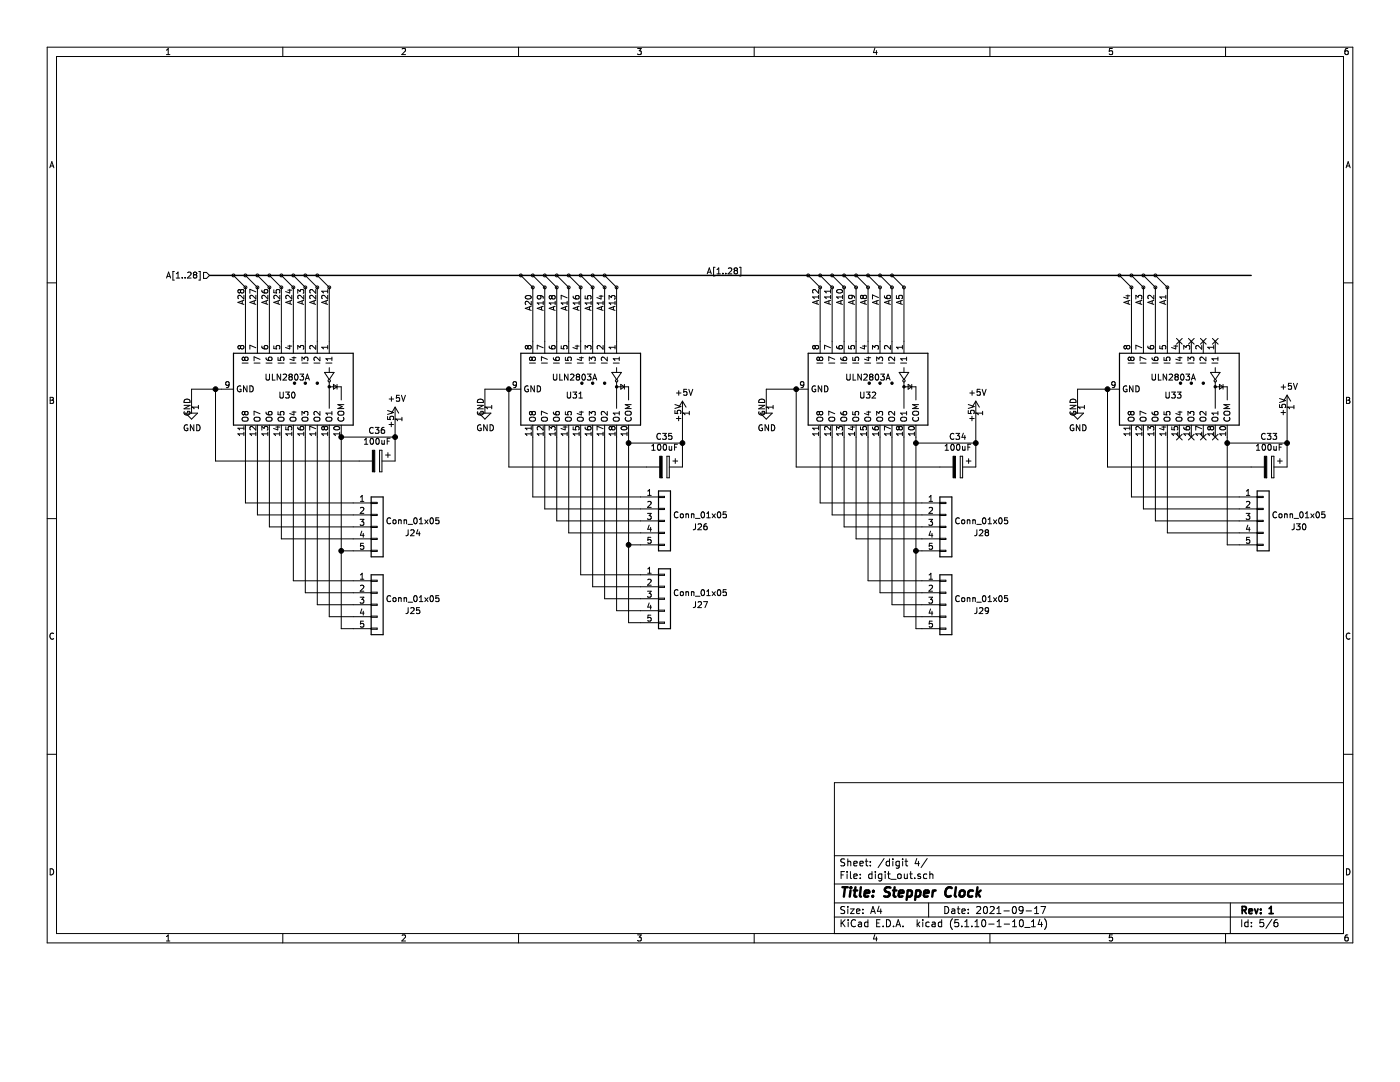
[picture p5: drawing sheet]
<svg xmlns="http://www.w3.org/2000/svg" width="279mm" height="216mm" viewBox="0 0 279 216" stroke-linecap="round" stroke-linejoin="round" font-family="sans-serif">
<path d="M0 0h279.4v215.9h-279.4z" fill-rule="evenodd" fill="#fff" stroke="#fff" stroke-width=".2"/>
<g fill="none" stroke="#000" stroke-width=".2">
<path d="M9.4 9.4h260.6v178.7h-260.6zM11.3 11.3h256.8v175h-256.8zM33.2 10.9h.7M33.2 10l.4-.3v1.2M56.4 9.4v1.9M80.2 9.8l.5-.1 .2 .3-.7 .9h.7M103.5 9.4v1.9M127.2 9.7h.8l-.4 .4 .3 .2v.5l-.1 .1-.6-.1M150.5 9.4v1.9M174.6 9.6l-.3 .9h.8M174.9 10.1v.8M197.6 9.4v1.9"/>
<path d="M222 9.7h-.6v.6l.6-.1v.6l-.2 .1-.4-.1M244.6 9.4v1.9M269 9.7h-.4l-.1 .3-.1 .7 .2 .2 .4-.1v-.6l-.4-.1-.2 .3M9.9 33.5l.4-1.2 .5 1.2M10 33.1h.6M268.6 33.5l.5-1.2 .4 1.2M268.7 33.1h.6M9.4 56.4h1.9M33.2 55.5l.4-1.2 .4 1.2M33.4 55.1h.5M34.8 54.2h-.3v1.7h.3M35.2 55.5h.7"/>
<path d="M35.2 54.6l.3-.3v1.2M36.4 55.4v.1M36.9 55.4v.1M37.4 54.4l.5-.1 .2 .3-.7 .9h.7M38.8 54.8l-.2 .2v.4l.2 .1 .4-.1 .1-.1v-.3l-.3-.2M38.8 54.8l-.2-.2 .2-.3h.2l.3 .2-.3 .3M38.8 54.8h.2M39.7 54.2h.3v1.7h-.3M40.6 54.4h.6l.6 .6-.6 .6h-.6zM46.6 55l2.4 2.3v13.2M48 58l.2-.2h.3l.2 .2-.1 .4-.1 .1h-.3l-.2-.3M48 58l-.2-.2-.3 .2v.2l.2 .3 .3-.3"/>
<path d="M48 58v.2M48.7 58.9v.8l-.9-.8-.3 .2 .1 .5M48.7 59.9l-1.2 .4 1.2 .4M49 55l2.4 2.3v13.2M51.1 58.9v.8l-.9-.8-.3 .2 .1 .5M51.1 58.2l-1.2-.5v.8M51.1 59.9l-1.2 .4 1.2 .4M51.4 55l2.4 2.3v13.2M52.3 57.9v.2a.74 .74 0 0 0 1.2 .1l-.2-.4h-.5l-.1 .4 .3 .3M53.5 58.9v.8l-.9-.8-.3 .2 .1 .5M53.5 59.9l-1.2 .4 1.2 .4M53.8 55l2.4 2.3v13.2"/>
<path d="M54.6 57.8v.6l.6 .1-.1-.2 .1-.5h.5l.1 .2-.1 .5M55.8 58.9v.8l-.8-.8-.4 .2 .2 .5M55.8 59.9l-1.2 .4 1.2 .4M56.2 55l2.3 2.3v13.2M57.4 57.9h.8M57.8 57.7v.8l-.8-.3M58.2 58.9v.8l-.8-.8-.4 .2 .2 .5M58.2 59.9l-1.2 .4 1.2 .4M58.5 55l2.4 2.3v13.2M59.4 58.5v-.7l.5 .4 .1-.4h.5l.1 .2-.1 .5M60.6 58.9v.8l-.8-.8-.4 .2 .1 .5M60.6 59.9l-1.2 .4 1.2 .4"/>
<path d="M60.9 55l2.4 2.3v13.2M63 57.8v.7l-.9-.7-.3 .2 .1 .5M63 58.9v.8l-.9-.8-.3 .2 .1 .5M63 59.9l-1.2 .4 1.2 .4M63.3 55l2.4 2.3v13.2M65.4 57.8v.7M65.4 58.9v.8l-.9-.8-.3 .2 .1 .5M65.4 58.1h-1.2l.3 .4M65.4 59.9l-1.2 .4 1.2 .4M103.9 55l2.4 2.3v13.2M104.9 59.1a.69 .69 0 0 1 1.1 .3 .67 .67 0 0 1-1.2-.1zM106.3 55l2.4 2.3v13.2"/>
<path d="M107.7 59l.3 .2-.1 .3-.2 .2-.4-.1-.1-.4 .3-.2h.6l.3 .2v.3M108.7 55l2.4 2.3v13.2M110.1 59.2l.2-.2h.3l.2 .2v.3l-.2 .2h-.3l-.2-.3M110.1 59.2l-.2-.2-.3 .2v.2l.2 .3 .3-.3M110.1 59.2v.2M111.1 55l2.4 2.3v13.2M113.2 59.4l-1.2-.5v.8M113.5 55l2.4 2.3v13.2M114.4 59.1v.2a.74 .74 0 0 0 1.2 .1l-.1-.4h-.5l-.2 .4 .3 .3M115.9 55l2.4 2.3v13.2M116.8 59v.6l.5 .1-.1-.2 .1-.5h.5l.2 .2-.2 .5M118.3 55l2.4 2.3v13.2"/>
<path d="M119.6 59.1h.8M120 58.9v.8l-.9-.3M120.7 55l2.4 2.3v13.2M121.6 59.7v-.7l.4 .4 .1-.4h.5l.1 .2-.1 .5M141.1 54.6l.5-1.1 .4 1.1M141.3 54.3h.5M142.7 53.3h-.3v1.8h.3M143.1 54.6h.7M143.1 53.8l.3-.3v1.1M144.3 54.5v.1M144.8 54.5v.1M145.4 53.6l.4-.1 .2 .3-.7 .8h.7"/>
<path d="M146.7 54l-.2-.3 .2-.2h.3l.2 .2-.2 .3M146.7 54l-.2 .2v.3l.2 .1h.4l.1-.2v-.2l-.2-.2M146.7 54h.3M147.6 53.3h.3v1.8h-.3M161.3 55l2.4 2.3v13.2M163.4 57.8v.7l-.9-.7-.3 .2 .1 .5M163.4 58.9v.7M163.4 59.3h-1.2l.3 .3M163.4 59.9l-1.2 .4 1.2 .4M163.7 55l2.4 2.3v13.2M165.8 57.8v.7M165.8 58.9v.7"/>
<path d="M165.8 59.3h-1.2l.3 .3M165.8 59.9l-1.2 .4 1.2 .4M165.8 58.1h-1.2l.3 .4M166.1 55l2.4 2.3v13.2M167 57.9a.69 .69 0 0 1 1.1 .3 .67 .67 0 0 1-1.1-.1zM168.1 58.9v.7M168.1 59.9l-1.1 .4 1.1 .4M168.1 59.3h-1.1l.3 .3M168.5 55l2.3 2.3v13.2M169.9 58.9l.2 .2-.1 .4h-.5l-.2-.4 .3-.2 .6 .1 .3 .1v.4M170.5 59.9l-1.2 .4 1.2 .4M170.8 55l2.4 2.3v13.2"/>
<path d="M172.3 59.1v.3M172.3 59.1l.2-.2h.2l.2 .2v.3l-.2 .2-.3-.1-.1-.1M172.3 59.1l-.3-.2-.3 .2 .2 .4h.2l.2-.1M172.9 59.9l-1.2 .4 1.2 .4M173.2 55l2.4 2.3v13.2M175.3 59.4l-1.2-.5v.8M175.3 59.9l-1.2 .4 1.2 .4M175.6 55l2.4 2.3v13.2M176.5 59l.1 .4 .4 .2 .6-.1 .1-.5h-.7v.4l.2 .2M177.7 59.9l-1.2 .4 1.2 .4M178 55l2.4 2.3v13.2M178.9 59v.5l.6 .1-.1-.2v-.4h.6l.1 .1-.1 .5"/>
<path d="M180.1 59.9l-1.2 .4 1.2 .4M223.4 55l2.4 2.3v13.2M224.7 59h.8M225.1 58.9v.7l-.8-.3M225.5 59.9l-1.2 .4 1.2 .4M225.8 55l2.4 2.3v13.2M226.7 59.7v-.8l.4 .4 .2-.3h.5v.7M227.9 59.9l-1.2 .4 1.2 .4M228.2 55l2.4 2.3v13.2M230.3 58.9v.8l-.9-.8-.3 .2 .1 .5M230.3 59.9l-1.2 .4 1.2 .4M230.6 55l2.4 2.3v13.2"/>
<path d="M232.7 58.9v.7M232.7 59.3h-1.2l.3 .3M232.7 59.9l-1.2 .4 1.2 .4M268.1 56.4h1.9M10 79.3h.4l.3 .2-.3 .4 .3 .2-.2 .4h-.5zM10 79.9h.4M36.8 79.9a.64 .64 0 0 1 .7-.2 .64 .64 0 0 1 .4 .6h-1.2zM43 77.7v14.3h31.3M45.7 76.7l-.2 .2-.3-.1-.2-.1 .1-.4 .4-.1 .2 .2-.1 .8-.4 .1M46.6 77.7h-8.4v4.7M48 69.2l-.2-.3-.3 .3v.2l.2 .2 .3-.2M48 69.2l.2-.3h.3l.2 .3-.1 .3-.1 .1h-.3l-.2-.2"/>
<path d="M48 69.2v.2M48.1 77.1a.54 .54 0 0 0-.8 .5 .54 .54 0 0 0 .8 .5v-.4h-.2M48.3 72.4h1.2M48.3 60v.6M48.8 71.5l-.2-.2-.3 .2v.2l.3 .2 .2-.2M48.8 71.5l.3-.2h.3l.1 .2v.3l-.2 .1h-.2l-.3-.2M48.8 71.5v.2M49.3 77v1.2l-.7-1.2v1.2M49.9 77a.6 .6 0 0 1 .6 .6 .6 .6 0 0 1-.6 .6zM50.7 72.4h1.2M50.7 60v.6M51.1 69.4l-1.2-.5v.8"/>
<path d="M51.9 71.7l-1.2-.5v.8M52.3 69.1l.1 .4 .4 .1 .6-.1v-.4l-.2-.2-.4 .2-.1 .3 .3 .2M53.1 72.4h1.2M53.1 71.4v.2a.74 .74 0 0 0 1.2 .1l-.1-.4h-.5l-.2 .4 .3 .2M53.1 74.6v1l.2 .2h.4l.1-.2v-1M53.1 60v.6M54.4 74.6v1.2h.5M54.6 69v.6h.6l-.1-.4 .2-.3h.3l.2 .3-.1 .4M55.5 71.3v.6h.6l-.2-.1 .2-.5h.5l.1 .2-.1 .4M55.5 72.4h1.2M55.5 60v.6M55.9 78.2v1l.2 .2h.2l.2-.2v-1"/>
<path d="M56 74.6v1.2l-.7-1.2v1.2M56.5 74.8l.5-.2 .2 .4-.7 .8h.7M57 78.2h.7l-.4 .5 .4 .1v.5l-.2 .1-.5-.1M57.4 69.1h.8M57.8 68.9v.7l-.8-.3M57.9 72.4h1.2M57.9 75.2l-.2 .2v.2l.2 .2h.2l.2-.2v-.3l-.2-.1M57.9 75.2l-.2-.3 .2-.3 .4 .2v.3l-.2 .1M57.9 75.2h.2M57.9 60v.6M58.3 71.4h.8M58.3 78.4l.2-.2a.63 .63 0 0 1 .4 .6 .63 .63 0 0 1-.4 .6l-.3-.4z"/>
<path d="M58.7 71.2v.7l-.9-.2M58.9 74.8l.2-.2a.63 .63 0 0 1 .4 .6 .63 .63 0 0 1-.4 .6l-.3-.4zM59.4 69.7v-.8l.5 .4 .1-.3 .4-.1 .2 .3-.1 .5M59.9 74.6h.7l-.4 .5 .3 .1v.6l-.6-.1M60.3 72.4h1.2M60.3 72v-.7l.4 .4 .1-.4h.5l.2 .2-.2 .5M60.3 60v.6M61 75.8l.3-1.2 .4 1.2M61.1 75.5h.5M62.7 72.4h1.1M62.7 60v.6M63 68.9v.8l-.9-.8-.3 .3 .1 .4"/>
<path d="M63.8 71.3v.7l-.8-.7-.3 .2 .1 .4M64.8 74.3h1.9l-1 1.4zM65 72.4h1.2M65.1 60v.6M65.4 69.3h-1.2l.3 .3M65.4 68.9v.7M65.7 77.2h2.4v2.6M65.7 73.4v.9M65.7 76.2v5.3M66.2 71.6h-1.2l.4 .3M66.2 71.3v.6M66.5 76.7l.8 .5-.8 .5z"/>
<path d="M67.3 76.7v1M77.7 79.6h.9M78.1 79.2v.9M79.7 78.9h-.6v.5l.2-.1 .4 .1v.6l-.2 .1-.4-.1M80.1 78.9l.4 1.2 .4-1.2M95.3 79.9a.64 .64 0 0 1 .8-.2 .64 .64 0 0 1 .4 .6h-1.2zM101.6 77.7v15.5h30.1M103.1 76.7l-.3 .2-.3-.1-.1-.1 .1-.4 .3-.1 .3 .2-.2 .8-.4 .1M103.9 77.7h-7.1v4.7M105.4 69.2l-.3-.3-.3 .3v.2l.3 .2 .3-.2M105.4 69.2l.2-.3h.2l.2 .3v.3l-.2 .1h-.2l-.2-.2M105.4 69.2v.2"/>
<path d="M105.4 77.1a.54 .54 0 0 0-.7 .5 .54 .54 0 0 0 .7 .5v-.4h-.2M105.7 72.4h1.2M105.7 61.2v.6M106 60.1v.8l-.8-.8-.4 .2 .1 .5M106 61.1l-1.2 .4 1.2 .4M106.2 71.5l-.3-.2-.2 .2v.2l.2 .2 .3-.2M106.2 71.5l.2-.2h.3l.2 .2-.1 .3-.2 .1h-.2l-.2-.2M106.2 71.5v.2M106.6 77v1.2l-.7-1.2v1.2M107.2 77a.6 .6 0 0 1 .7 .6 .6 .6 0 0 1-.7 .6zM108.1 72.4h1.1M108.1 61.2v.6"/>
<path d="M108.4 60.1v.7M108.4 69.4l-1.2-.5v.8M108.4 60.5h-1.2l.3 .3M108.4 61.1l-1.2 .4 1.2 .4M109.2 71.7l-1.1-.5v.8M109.6 69.1l.1 .4 .4 .1 .7-.1v-.4l-.2-.2-.5 .2v.3l.2 .2M110.4 72.4h1.2M110.4 71.4v.2a.74 .74 0 0 0 1.2 .1l-.1-.4h-.5l-.1 .4 .2 .2M110.4 74.6v1l.3 .2h.3l.1-.2v-1M110.5 61.2v.6M110.8 60.1v.7M110.8 60.5h-1.2l.3 .3"/>
<path d="M110.8 61.1l-1.2 .4 1.2 .4M111.7 74.6v1.2h.6M112 69v.6h.6l-.2-.4 .3-.3h.3l.2 .3-.1 .4M112.8 72.4h1.2M112.8 71.3v.6h.6l-.1-.1 .1-.5h.5l.1 .2-.1 .4M112.9 61.2v.6M113.2 60.1v.7M113.2 60.5h-1.2l.3 .3M113.2 61.1l-1.2 .4 1.2 .4M113.2 78.2v1l.2 .2h.3l.2-.2v-1M113.4 74.6v1.2l-.7-1.2v1.2M113.9 74.8l.4-.2 .3 .4-.8 .8h.8"/>
<path d="M114.3 78.2h.8l-.4 .5 .3 .1v.5l-.1 .1-.6-.1M114.8 69.1h.8M115.2 68.9v.7l-.9-.3M115.2 72.4h1.2M115.2 75.2l-.2 .2v.2l.2 .2h.3l.2-.2-.1-.3-.1-.1M115.2 75.2l-.2-.3 .2-.3 .4 .2v.3l-.1 .1M115.2 75.2h.3M115.2 61.2v.6M115.5 79.4h.7M115.5 78.6l.4-.4v1.2M115.6 60.1v.7M115.6 60.5h-1.2l.3 .3"/>
<path d="M115.6 61.1l-1.2 .4 1.2 .4M115.6 71.4h.8M116 71.2v.7l-.8-.2M116.2 74.8l.2-.2a.63 .63 0 0 1 .4 .6 .63 .63 0 0 1-.4 .6l-.3-.4zM116.8 69.7v-.8l.4 .4 .1-.3 .5-.1 .2 .3-.2 .5M117.2 74.6h.7l-.3 .5 .3 .1-.1 .6-.6-.1M117.6 72.4h1.2M117.6 72v-.7l.5 .4 .1-.4h.5l.1 .2-.1 .5M117.6 61.2v.6M118 60.1v.7M118 60.5h-1.2l.3 .3M118 61.1l-1.2 .4 1.2 .4"/>
<path d="M118.3 75.8l.4-1.2 .4 1.2M118.4 75.5h.6M120 72.4h1.2M120 61.2v.6M120.4 68.9v.8l-.9-.8-.3 .3 .1 .4M120.4 60.1v.7M120.4 60.5h-1.2l.3 .3M120.4 61.1l-1.2 .4 1.2 .4M121.2 71.3v.7l-.9-.7-.3 .2 .1 .4M122.1 74.3h1.9l-.9 1.4zM122.4 72.4h1.2M122.4 61.2v.6"/>
<path d="M122.7 69.3h-1.1l.3 .3M122.7 60.1v.7M122.7 68.9v.7M122.7 61.1l-1.1 .4 1.1 .4M122.7 60.5h-1.1l.3 .3M123.1 77.2h2.3v2.6M123.1 73.4v.9M123.1 76.2v5.3M123.6 71.6h-1.2l.3 .3M123.6 71.3v.6M123.9 76.7l.7 .5-.7 .5zM124.6 76.7v1"/>
<path d="M135 78.4h.9M135.5 78v.9M137.1 77.7h-.6l-.1 .6 .2-.2 .4 .1 .1 .6-.2 .1-.5-.1M137.5 77.7l.3 1.2 .5-1.2M151.5 79.9a.64 .64 0 0 1 .7-.2 .64 .64 0 0 1 .4 .6h-1.2zM158.9 77.7v15.5h31.3M160.4 76.7l-.2 .2-.3-.1-.2-.1 .1-.4 .4-.1 .2 .2-.1 .8-.4 .1M161.3 77.7h-8.4v4.7M162.7 69.2l-.2-.3-.3 .3v.2l.2 .2 .3-.2M162.7 69.2l.2-.3h.3l.2 .3-.1 .3-.1 .1h-.3l-.2-.2M162.7 69.2v.2M162.7 77.1a.54 .54 0 0 0-.7 .5 .54 .54 0 0 0 .8 .5v-.4h-.2"/>
<path d="M163 72.4h1.2M163 60v.6M163.5 71.5l-.2-.2-.3 .2v.2l.2 .2 .3-.2M163.5 71.5l.2-.2h.4l.1 .2v.3l-.2 .1h-.3l-.2-.2M163.5 71.5v.2M164 77v1.2l-.7-1.2v1.2M164.6 77a.6 .6 0 0 1 .6 .6 .6 .6 0 0 1-.6 .6zM165.4 72.4h1.2M165.4 60v.6M165.8 69.4l-1.2-.5v.8M166.6 71.7l-1.2-.5v.8M167 69.1l.1 .4 .4 .1 .6-.1v-.4l-.2-.2-.4 .2-.1 .3 .2 .2"/>
<path d="M167.8 71.4v.2a.74 .74 0 0 0 1.2 .1l-.1-.4h-.5l-.2 .4 .3 .2M167.8 72.4h1.2M167.8 60v.6M169 74.6v1l.2 .2h.4l.1-.2v-1M169.3 69v.6h.6l-.1-.4 .2-.3h.3l.2 .3-.1 .4M170.2 72.4h1.2M170.2 71.3v.6h.6l-.2-.1 .2-.5h.5l.1 .2-.1 .4M170.2 60v.6M170.2 74.6v1.2h.6M171.8 78.2v1l.2 .2h.2l.2-.2v-1M171.9 74.6v1.2l-.7-1.2v1.2M172.1 69.1h.8"/>
<path d="M172.4 74.8l.5-.2 .2 .4-.7 .8h.7M172.5 68.9v.7l-.8-.3M172.6 72.4h1.2M172.6 60v.6M172.9 78.2h.7l-.4 .5 .4 .1v.5l-.2 .1-.5-.1M173 71.4h.8M173.4 71.2v.7l-.9-.2M173.8 75.2l-.3 .2v.2l.3 .2h.2l.2-.2v-.3l-.2-.1M173.8 75.2l-.3-.3 .3-.3 .4 .2v.3l-.2 .1M173.8 75.2h.2M174.1 78.4l.4-.2 .3 .4-.8 .8h.8M174.1 69.7v-.8l.5 .4 .1-.3 .4-.1 .2 .3-.1 .5"/>
<path d="M174.8 74.8l.2-.2a.63 .63 0 0 1 .4 .6 .63 .63 0 0 1-.4 .6l-.3-.4zM175 72v-.7l.4 .4 .1-.4h.5l.2 .2-.2 .5M175 72.4h1.2M175 60v.6M175.7 74.6h.8l-.4 .5 .3 .1v.6l-.7-.1M176.8 75.8l.4-1.2 .4 1.2M176.9 75.5h.6M177.3 72.4h1.2M177.4 60v.6M177.7 68.9v.8l-.9-.8-.3 .3 .1 .4M178.5 71.3v.7l-.8-.7-.4 .2 .2 .4M179.4 74.3h2l-1 1.4z"/>
<path d="M179.7 72.4h1.2M179.8 60v.6M180.1 69.3h-1.2l.3 .3M180.1 68.9v.7M180.4 77.2h2.4v2.6M180.4 73.4v.9M180.4 76.2v5.3M180.9 71.6h-1.2l.4 .3M180.9 71.3v.6M181.2 76.7l.8 .5-.8 .5zM182 76.7v1M193.5 78.4h1"/>
<path d="M194 78v.9M195.6 77.7h-.6v.6l.1-.2 .5 .1v.6l-.2 .1-.4-.1M196 77.7l.4 1.2 .4-1.2M213.6 79.9a.64 .64 0 0 1 .7-.2 .64 .64 0 0 1 .4 .6h-1.2zM221 77.7v15.5h31.3M222.6 76.7l-.3 .2-.3-.1-.1-.1v-.4l.4-.1 .3 .2-.2 .8-.4 .1M223.4 77.7h-8.3v4.7M224.8 69.2l.2-.3h.3l.2 .3-.1 .3-.1 .1h-.3l-.2-.2M224.8 69.2l-.2-.3-.3 .3v.2l.2 .2 .3-.2M224.8 69.2v.2M224.9 77.1a.54 .54 0 0 0-.7 .5 .54 .54 0 0 0 .7 .5v-.4h-.2M225.1 72.4h1.2"/>
<path d="M225.2 60v.6M225.7 71.5l-.3-.2-.3 .2v.2l.3 .2 .3-.2M225.7 71.5l.2-.2h.3l.1 .2v.3l-.2 .1h-.2l-.2-.2M225.7 71.5v.2M226.1 77v1.2l-.7-1.2v1.2M226.7 77a.6 .6 0 0 1 .7 .6 .6 .6 0 0 1-.7 .6zM227.5 72.4h1.2M227.5 60v.6M227.9 69.4l-1.2-.5v.8M228.7 71.7l-1.2-.5v.8M229.1 69.1l.1 .4 .4 .1 .6-.1v-.4l-.1-.2-.5 .2-.1 .3 .3 .2M229.9 72.4h1.2"/>
<path d="M229.9 74.6v1l.3 .2h.3l.1-.2v-1M229.9 71.4v.2a.74 .74 0 0 0 1.2 .1l-.1-.4h-.5l-.1 .4 .2 .2M229.9 60v.6M231.2 74.6v1.2h.5M231.5 69v.6h.5l-.1-.4 .3-.3h.2l.3 .3-.2 .4M232.3 72.4h1.2M232.3 71.3v.6h.6l-.1-.1 .1-.5h.5l.1 .2-.1 .4M232.3 60v.6M232.7 78.2v1l.2 .2h.2l.3-.2v-1M232.8 74.6v1.2l-.7-1.2v1.2M233.3 74.8l.5-.2 .2 .4-.7 .8h.7M233.8 78.2h.7l-.3 .5 .3 .1v.5l-.2 .1-.5-.1"/>
<path d="M234.3 69.1h.8M234.6 68.9v.7l-.8-.3M234.7 75.2l-.2-.3 .2-.3 .4 .2v.3l-.2 .1M234.7 72.4h1.2M234.7 75.2l-.2 .2v.2l.2 .2h.2l.2-.2v-.3l-.2-.1M234.7 75.2h.2M234.8 67.5l1.1 1.2M235 78.2h.7l-.4 .5 .3 .1 .1 .4-.2 .2-.5-.1M235.1 71.4h.8M235.4 68.1v2.4M235.5 71.2v.7l-.9-.2M235.7 74.8l.2-.2a.63 .63 0 0 1 .4 .6 .63 .63 0 0 1-.4 .6l-.3-.4z"/>
<path d="M235.9 67.5l-1.1 1.2M236.2 69.7v-.8l.5 .4 .1-.3 .4-.1 .2 .3-.1 .5M236.7 74.6h.7l-.4 .5 .4 .1-.1 .6-.6-.1M237.1 72.4h1.2M237.1 72v-.7l.4 .4 .2-.4h.5l.1 .2-.1 .5M237.2 67.5l1.1 1.2M237.8 68.1v2.4M237.8 75.8l.4-1.2 .4 1.2M237.9 75.5h.5M238.3 67.5l-1.1 1.2M239.5 72.4h1.2M239.6 67.5l1.1 1.2"/>
<path d="M239.8 68.9v.8l-.8-.8-.4 .3 .2 .4M240.1 68.1v2.4M240.7 71.3v.7l-.9-.7-.3 .2 .1 .4M240.7 67.5l-1.1 1.2M241.6 74.3h1.9l-1 1.4zM241.9 72.4h1.2M242 67.5l1.1 1.2M242.2 68.9v.7M242.2 69.3h-1.2l.4 .3M242.5 68.1v2.4M242.5 73.4v.9M242.5 76.2v5.3"/>
<path d="M242.5 77.2h2.4v2.6M243.1 71.3v.6M243.1 71.6h-1.2l.3 .3M243.1 67.5l-1.1 1.2M243.4 76.7l.7 .5-.7 .5zM244.1 76.7v1M255.4 79.5l1.2 .4-1.2 .4M255.7 77.2h.9M256.1 76.8v.9M256.9 78.9v14.3h-2.7M256.9 78.9l-.7 1.1M256.9 78.9l.7 1.1"/>
<path d="M257.7 76.5h-.5l-.1 .6 .2-.2 .4 .1v.6l-.1 .1-.5-.1M258.1 76.5l.4 1.2 .4-1.2M268.7 79.3h.4l.3 .2-.3 .4 .3 .2-.2 .4h-.5zM268.7 79.9h.4M36.7 80.9h1.2l-1.2 .7h1.2M36.8 82.1a.55 .55 0 0 0 .5 .7 .55 .55 0 0 0 .6-.7h-.5v.2M37 82.4h2.4l-1.2 1.2zM37.4 84.8a.55 .55 0 0 0-.7 .6 .55 .55 0 0 0 .7 .5l.1-.5h-.2M38.2 81.2h.1M38.7 84.8v1.1l-.7-1.1v1.1M39.3 84.8a.6 .6 0 0 1 .6 .6 .6 .6 0 0 1-.6 .5zM39.6 80.9v.7"/>
<path d="M39.6 81.2h-1.2l.3 .4M48.5 83.3h.8l.2 .2-.2 .5h-.6a.41 .41 0 0 1-.4-.5zM48.7 86.6h-1.2l.3 .3M48.7 85.4h-1.2l.3 .4M48.7 85.1v.7M48.7 86.2v.7M48.8 82.3l-.2-.2-.3 .2v.3l.3 .2 .2-.2M48.8 82.3l.3-.2h.3l.1 .2v.4l-.2 .1h-.2l-.3-.2M48.8 82.3v.3M49 84.8v15.6h25.1M50.9 83.3h.8l.2 .2-.2 .5h-.6a.41 .41 0 0 1-.4-.5zM51.1 86.6h-1.2l.3 .3"/>
<path d="M51.1 85.1v.7l-.9-.7-.3 .2 .1 .5M51.1 86.2v.7M51.4 84.8v17.9h22.7M51.9 82.6l-1.2-.5v.7M52.3 85.8v-.7l.4 .4 .1-.3 .4-.1 .3 .2-.2 .5M53.1 82.2v.2a.74 .74 0 0 0 1.2 .2l-.1-.5h-.5l-.2 .5 .3 .2M53.3 83.3h.8l.2 .2-.2 .5h-.6a.41 .41 0 0 1-.4-.5zM53.5 86.6h-1.2l.3 .3M53.5 86.2v.7M53.8 84.8v20.3h20.3M55.1 85.2h.7M55.4 85v.8l-.8-.3"/>
<path d="M55.5 82.1v.6l.6 .1-.2-.2 .2-.5h.5l.1 .2-.1 .5M55.7 83.3h.8l.2 .2-.2 .5h-.6a.41 .41 0 0 1-.4-.5zM55.8 86.6h-1.2l.4 .3M55.8 86.2v.7M56.2 84.8v22.7h17.9M57 85.2v.5l.6 .1-.1-.5 .2-.2h.3l.2 .2-.1 .5M58 83.3h.9l.2 .2-.2 .5h-.6a.41 .41 0 0 1-.4-.5zM58.2 86.6h-1.2l.4 .3M58.2 86.2v.7M58.3 82.2h.8M58.5 84.8v31.1h15.6M58.7 82.1v.7l-.9-.3"/>
<path d="M59.4 85.2l.1 .4 .5 .2 .5-.1 .1-.5-.2-.1-.4 .1-.1 .3 .2 .3M60.3 82.8v-.7l.4 .4 .1-.4h.5l.2 .2-.2 .5M60.4 83.3h.9l.2 .2-.2 .5h-.6a.41 .41 0 0 1-.4-.5zM60.6 86.6h-1.2l.4 .3M60.6 86.2v.7M60.9 84.8v33.5h13.2M62.8 83.3h.9l.1 .2-.1 .5h-.6a.41 .41 0 0 1-.4-.5zM63 86.6h-1.2l.3 .3M63 86.2v.7M63 85.5l-1.2-.5v.8M63.3 84.8v35.9h10.8M63.8 82.1v.7l-.8-.7-.3 .2 .1 .5"/>
<path d="M64.7 85.3l-.2-.2-.3 .2 .1 .4h.3l.1-.2M64.7 85.3l.2-.2h.3l.2 .2v.4l-.2 .1-.4-.1-.1-.2M64.7 85.3v.2M65.2 83.3h.9l.1 .2-.1 .5h-.7a.41 .41 0 0 1-.4-.5zM65.4 86.6h-1.2l.3 .3M65.4 86.2v.7M65.7 84.8v38.3h8.4M66.2 82.4h-1.2l.4 .4M66.2 82.1v.7M66.7 85.2a.58 .58 0 0 1 .7-.2 .58 .58 0 0 1 .3 .6 .71 .71 0 0 1-1.1-.2zM67.6 83.3a.53 .53 0 0 0 .4 .7 .53 .53 0 0 0 .5-.7M67.6 82.1h.9l.1 .2-.1 .5h-.7a.41 .41 0 0 1-.4-.5z"/>
<path d="M67.8 86.6h-1.2l.3 .3M67.8 86.2v.7M68.1 84.8v40.6h6M68.1 87.2h10.8M68.6 80.7h-1.2l.9 .4-.9 .4h1.2M71.9 99.2l.4-.3v1.1M72.7 88.6h.7M72.7 87.8l.4-.3v1.1M74 87.6l.1-.1a.63 .63 0 0 1 .5 .6 .63 .63 0 0 1-.5 .5l-.2-.4zM74.5 85.4a.53 .53 0 0 0-.8 .5 .53 .53 0 0 0 .8 .5M74.9 85.3h.7l-.4 .4 .4 .2v.5l-.2 .1-.5-.1M75.1 87.6l.2-.1a.65 .65 0 0 1 .4 .6 .65 .65 0 0 1-.4 .5l-.3-.4z"/>
<path d="M75.7 89.8h.5v4.3h-.5zM76.2 87.9v.7l.5-.1M76.7 85.3l-.5 .1-.1 .4v.6h.6l.1-.1-.1-.5-.4-.1-.2 .3M76.7 87.9v.7M76.9 90.8h1M77.3 88h.4M77.3 83.1v.6h.6l-.1-.1 .1-.4 .5-.1 .1 .2-.1 .4M77.3 81.9l1.2 .4-1.2 .4M77.4 90.3v1M77.6 84.7h.9M77.8 87.5h-.5v1.1M78.1 84.3v.9"/>
<path d="M78.9 83.6h.1M78.9 81.2v10.8h-2.7M78.9 81.2l-.8 1.2M78.9 81.2l.7 1.2M80.2 83.3v.7M80.2 83.6h-1.2l.4 .4M95.3 80.9h1.2l-1.2 .7h1.2M95.3 82.1a.55 .55 0 0 0 .6 .7 .55 .55 0 0 0 .5-.7h-.4v.2M95.6 82.4h2.4l-1.2 1.2zM96 84.8a.55 .55 0 0 0-.7 .6 .55 .55 0 0 0 .7 .5v-.5h-.2M96.8 81.2h.1M97.2 84.8v1.1l-.7-1.1v1.1"/>
<path d="M97.8 84.8a.6 .6 0 0 1 .7 .6 .6 .6 0 0 1-.7 .5zM98.1 81.2h-1.2l.4 .4M98.1 80.9v.7M105.8 83.3h.9l.2 .2-.2 .5h-.6a.41 .41 0 0 1-.4-.5zM106 86.6h-1.2l.4 .3M106 85.4h-1.2l.4 .4M106 85.1v.7M106 86.2v.7M106.2 82.3l-.3-.2-.2 .2v.3l.2 .2 .3-.2M106.2 82.3l.2-.2h.3l.2 .2-.1 .4-.2 .1h-.2l-.2-.2M106.2 82.3v.3M106.3 84.8v14.4h25.1"/>
<path d="M108.2 83.3h.9l.1 .2-.1 .5h-.6a.41 .41 0 0 1-.4-.5zM108.4 85.1v.7l-.9-.7-.3 .2 .1 .5M108.4 86.6h-1.2l.3 .3M108.4 86.2v.7M108.7 84.8v16.8h22.7M109.2 82.6l-1.1-.5v.7M109.6 85.8v-.7l.5 .4 .1-.3 .4-.1 .2 .2-.1 .5M110.4 82.2v.2a.74 .74 0 0 0 1.2 .2l-.1-.5h-.5l-.1 .5 .2 .2M110.6 83.3h.9l.1 .2-.1 .5h-.7a.41 .41 0 0 1-.4-.5zM110.8 86.6h-1.2l.3 .3M110.8 86.2v.7M111.1 84.8v19.1h20.3"/>
<path d="M112.4 85.2h.8M112.8 85v.8l-.9-.3M112.8 82.1v.6l.6 .1-.1-.2 .1-.5h.5l.1 .2-.1 .5M113 83.3h.9l.1 .2-.1 .5h-.7a.41 .41 0 0 1-.4-.5zM113.2 86.6h-1.2l.3 .3M113.2 86.2v.7M113.5 84.8v21.5h17.9M114.4 85.2v.5l.6 .1-.2-.5 .3-.2h.3l.2 .2-.1 .5M115.4 83.3h.8l.2 .2-.2 .5h-.6a.41 .41 0 0 1-.4-.5zM115.6 86.6h-1.2l.3 .3M115.6 86.2v.7M115.6 82.2h.8"/>
<path d="M115.9 84.8v29.9h15.5M116 82.1v.7l-.8-.3M116.8 85.2l.1 .4 .4 .2 .5-.1 .1-.5-.1-.1-.5 .1-.1 .3 .3 .3M117.6 82.8v-.7l.5 .4 .1-.4h.5l.1 .2-.1 .5M117.8 83.3h.8l.2 .2-.2 .5h-.6a.41 .41 0 0 1-.4-.5zM118 86.6h-1.2l.3 .3M118 86.2v.7M118.3 84.8v32.3h13.1M120.2 83.3h.8l.2 .2-.2 .5h-.6a.41 .41 0 0 1-.4-.5zM120.4 86.6h-1.2l.3 .3M120.4 86.2v.7M120.4 85.5l-1.2-.5v.8"/>
<path d="M120.7 84.8v34.7h10.7M121.2 82.1v.7l-.9-.7-.3 .2 .1 .5M122.1 85.3l-.3-.2-.2 .2 .1 .4h.3l.1-.2M122.1 85.3l.2-.2h.2l.2 .2v.4l-.2 .1-.3-.1-.1-.2M122.1 85.3v.2M122.6 83.3h.8l.2 .2-.2 .5h-.6a.41 .41 0 0 1-.4-.5zM122.7 86.6h-1.1l.3 .3M122.7 86.2v.7M123.1 84.8v37.1h8.3M123.6 82.4h-1.2l.3 .4M123.6 82.1v.7M124.1 85.2a.58 .58 0 0 1 .6-.2 .58 .58 0 0 1 .4 .6 .71 .71 0 0 1-1.2-.2z"/>
<path d="M124.9 83.3a.53 .53 0 0 0 .5 .7 .53 .53 0 0 0 .5-.7M124.9 82.1h.9l.2 .2-.2 .5h-.6a.41 .41 0 0 1-.4-.5zM125.1 86.6h-1.2l.4 .3M125.1 86.2v.7M125.4 84.8v39.5h6M125.4 88.4h10.8M126 80.7h-1.2l.8 .4-.8 .4h1.2M129.3 98.9h.7M129.3 98l.3-.3v1.2M130.1 89.8h.7M130.1 89l.3-.4v1.2M131.3 88.8l.2-.2a.63 .63 0 0 1 .4 .6 .63 .63 0 0 1-.4 .6l-.3-.4z"/>
<path d="M131.4 99h1.2v.3h-1.2zM131.8 86.6a.53 .53 0 0 0-.7 .5 .53 .53 0 0 0 .7 .4M132.2 86.5h.8l-.4 .4 .3 .1v.5l-.2 .2-.5-.2M132.5 88.8l.1-.2a.65 .65 0 0 1 .4 .6 .65 .65 0 0 1-.4 .6l-.2-.4zM133.1 91h.5v4.3h-.5zM133.5 89.1l.1 .7 .4-.1M134 86.5h-.5l-.1 .5 .5-.1 .2 .3v.3l-.2 .2-.5-.2M134 89.1v.7M134.3 92h.9M134.6 89.2h.4M134.7 81.9v.6h.6l-.2-.1 .1-.4 .6-.1 .1 .2-.1 .4M134.7 80.7l1.2 .4-1.2 .4"/>
<path d="M134.8 91.5v1M135 83.5h.9M135.2 88.6h-.6v1.2M135.4 83.1v.9M136.2 82.4h.1M136.2 80v13.2h-2.6M136.2 80l-.7 1.2M136.2 80l.7 1.2M137.6 82.4h-1.2l.3 .4M137.6 82.1v.7M151.4 80.9h1.2l-1.2 .7h1.2M151.5 82.1a.55 .55 0 0 0 .5 .7 .55 .55 0 0 0 .6-.7h-.5v.2"/>
<path d="M151.7 82.4h2.4l-1.2 1.2zM152.1 84.8a.55 .55 0 0 0-.7 .6 .55 .55 0 0 0 .7 .5l.1-.5h-.3M152.9 81.2h.1M153.4 84.8v1.1l-.7-1.1v1.1M154 84.8a.6 .6 0 0 1 .6 .6 .6 .6 0 0 1-.6 .5zM154.3 81.2h-1.2l.3 .4M154.3 80.9v.7M163.2 83.3h.8l.2 .2-.2 .5h-.6a.41 .41 0 0 1-.4-.5zM163.4 86.6h-1.2l.3 .3M163.4 85.4h-1.2l.3 .4M163.4 85.1v.7M163.4 86.2v.7"/>
<path d="M163.5 82.3l-.2-.2-.3 .2v.3l.2 .2 .3-.2M163.5 82.3l.2-.2h.4l.1 .2v.4l-.2 .1h-.3l-.2-.2M163.5 82.3v.3M163.7 84.8v15.6h23.9M165.6 83.3h.8l.2 .2-.2 .5h-.6a.41 .41 0 0 1-.4-.5zM165.8 86.6h-1.2l.3 .3M165.8 85.1v.7l-.9-.7-.3 .2 .1 .5M165.8 86.2v.7M166.1 84.8v17.9h21.5M166.6 82.6l-1.2-.5v.7M167 85.8v-.7l.4 .4 .1-.3 .4-.1 .2 .2-.1 .5M167.8 82.2v.2a.74 .74 0 0 0 1.2 .2l-.1-.5h-.5l-.2 .5 .3 .2"/>
<path d="M168 83.3h.8l.2 .2-.2 .5h-.6a.41 .41 0 0 1-.4-.5zM168.1 86.6h-1.1l.3 .3M168.1 86.2v.7M168.5 84.8v20.3h19.1M169.7 85.2h.8M170.1 85v.8l-.8-.3M170.2 82.1v.6l.6 .1-.2-.2 .2-.5h.5l.1 .2-.1 .5M170.3 83.3h.9l.2 .2-.2 .5h-.6a.41 .41 0 0 1-.4-.5zM170.5 86.6h-1.2l.4 .3M170.5 86.2v.7M170.8 84.8v22.7h16.8M171.7 85.2v.5l.6 .1-.1-.5 .2-.2h.3l.2 .2-.1 .5"/>
<path d="M172.7 83.3h.9l.2 .2-.2 .5h-.6a.41 .41 0 0 1-.4-.5zM172.9 86.6h-1.2l.4 .3M172.9 86.2v.7M173 82.2h.8M173.2 84.8v31.1h14.4M173.4 82.1v.7l-.9-.3M174.1 85.2l.1 .4 .4 .2 .6-.1 .1-.5-.2-.1-.5 .1v.3l.2 .3M175 82.8v-.7l.4 .4 .1-.4h.5l.2 .2-.2 .5M175.1 83.3h.9l.2 .2-.2 .5h-.6a.41 .41 0 0 1-.4-.5zM175.3 86.6h-1.2l.4 .3M175.3 86.2v.7M175.6 84.8v33.5h12"/>
<path d="M177.5 83.3h.9l.1 .2-.1 .5h-.6a.41 .41 0 0 1-.5-.5zM177.7 86.2v.7M177.7 86.6h-1.2l.3 .3M177.7 85.5l-1.2-.5v.8M178 84.8v35.9h9.6M178.5 82.1v.7l-.8-.7-.4 .2 .2 .5M179.4 85.3l-.2-.2-.3 .2 .1 .4h.3l.1-.2M179.4 85.3l.2-.2h.3l.2 .2-.1 .4-.1 .1-.4-.1-.1-.2M179.4 85.3v.2M179.9 83.3h.9l.1 .2-.1 .5h-.7a.41 .41 0 0 1-.4-.5zM180.1 86.6h-1.2l.3 .3M180.1 86.2v.7"/>
<path d="M180.4 84.8v38.3h7.2M180.9 82.4h-1.2l.4 .4M180.9 82.1v.7M181.4 85.2a.58 .58 0 0 1 .7-.2 .58 .58 0 0 1 .3 .6 .71 .71 0 0 1-1.1-.2zM182.2 83.3a.53 .53 0 0 0 .5 .7 .53 .53 0 0 0 .5-.7M182.3 82.1h.9l.1 .2-.1 .5h-.7a.41 .41 0 0 1-.4-.5zM182.5 86.6h-1.2l.3 .3M182.5 86.2v.7M182.8 84.8v40.6h4.8M182.8 88.4h11.9M183.3 80.7h-1.2l.9 .4-.9 .4h1.2M185.4 99.2l.4-.3v1.1"/>
<path d="M188.6 89.8h.7M188.6 89l.4-.4v1.2M189.9 88.8l.1-.2a.63 .63 0 0 1 .5 .6 .63 .63 0 0 1-.5 .6l-.3-.4zM190.4 86.6a.53 .53 0 0 0-.8 .5 .53 .53 0 0 0 .8 .4M190.8 86.5h.7l-.4 .4 .4 .1v.5l-.2 .2-.5-.2M191 88.8l.2-.2a.65 .65 0 0 1 .4 .6 .65 .65 0 0 1-.4 .6l-.3-.4zM191.6 91h.5v4.3h-.5zM192.1 89.1v.7l.5-.1M192.3 86.4l-.3 .9h.7M192.5 86.9v.8M192.6 89.1v.7M192.8 92h1"/>
<path d="M193.2 89.2h.4M193.2 81.9v.6h.6l-.1-.1 .1-.4 .5-.1 .1 .2-.1 .4M193.2 80.7l1.2 .4-1.2 .4M193.3 91.5v1M193.5 83.5h.9M193.7 88.6h-.5v1.2M194 83.1v.9M194.7 82.4h.1M194.7 80v13.2h-2.6M194.7 80l-.7 1.2M194.7 80l.8 1.2M196.1 82.4h-1.2l.3 .4"/>
<path d="M196.1 82.1v.7M213.5 80.9h1.2l-1.2 .7h1.2M213.6 82.1a.55 .55 0 0 0 .6 .7 .55 .55 0 0 0 .5-.7h-.5v.2M213.9 82.4h2.3l-1.1 1.2zM214.2 84.8a.55 .55 0 0 0-.6 .6 .55 .55 0 0 0 .6 .5l.1-.5h-.2M215.1 81.2h.1M215.5 84.8v1.1l-.7-1.1v1.1M216.1 84.8a.6 .6 0 0 1 .7 .6 .6 .6 0 0 1-.7 .5zM216.4 81.2h-1.2l.4 .4M216.4 80.9v.7M225.3 83.3h.9l.1 .2-.1 .5h-.7a.41 .41 0 0 1-.4-.5zM225.5 86.6h-1.2l.3 .3"/>
<path d="M225.5 85.1v.7M225.5 86.2v.7M225.5 85.4h-1.2l.3 .4M225.7 82.3l-.3-.2-.3 .2v.3l.3 .2 .3-.2M225.7 82.3l.2-.2h.3l.1 .2v.4l-.2 .1h-.2l-.2-.2M225.7 82.3v.3M225.8 84.8v14.4h25.1M227.7 83.3h.9l.1 .2-.1 .5h-.7a.41 .41 0 0 1-.4-.5zM227.9 86.6h-1.2l.3 .3M227.9 85.1v.7l-.9-.7-.3 .2 .1 .5M227.9 86.2v.7M228.2 84.8v16.8h22.7"/>
<path d="M228.7 82.6l-1.2-.5v.7M229.1 85.8v-.7l.4 .4 .2-.3 .4-.1 .2 .2-.1 .5M229.9 82.2v.2a.74 .74 0 0 0 1.2 .2l-.1-.5h-.5l-.1 .5 .2 .2M230.1 83.3h.8l.2 .2-.2 .5h-.6a.41 .41 0 0 1-.4-.5zM230.3 86.6h-1.2l.3 .3M230.3 86.2v.7M230.6 84.8v19.1h20.3M231.9 85.2h.8M232.3 85v.8l-.9-.3M232.3 82.1v.6l.6 .1-.1-.2 .1-.5h.5l.1 .2-.1 .5M232.5 83.3h.8l.2 .2-.2 .5h-.6a.41 .41 0 0 1-.4-.5zM232.7 86.6h-1.2l.3 .3"/>
<path d="M232.7 86.2v.7M233 84.8v21.5h17.9M233.9 85.2v.5l.5 .1-.1-.5 .2-.2h.3l.3 .2-.2 .5M234.8 86.6l1.1 1.2M234.9 83.3h.8l.2 .2-.2 .5h-.6a.41 .41 0 0 1-.4-.5zM235.1 86.6h-1.2l.3 .3M235.1 86.2v.7M235.1 82.2h.8M235.4 84.8v2.4M235.5 82.1v.7l-.9-.3M235.9 86.6l-1.1 1.2M236.2 85.2l.2 .4 .4 .2 .5-.1 .1-.5-.2-.1-.4 .1-.1 .3 .2 .3"/>
<path d="M237.1 82.8v-.7l.4 .4 .2-.4h.5l.1 .2-.1 .5M237.2 86.6l1.1 1.2M237.2 83.3h.9l.2 .2-.2 .5h-.6a.41 .41 0 0 1-.4-.5zM237.4 86.6h-1.2l.4 .3M237.4 86.2v.7M237.8 84.8v2.4M238.3 86.6l-1.1 1.2M239.6 86.6l1.1 1.2M239.6 83.3h.9l.2 .2-.2 .5h-.6a.41 .41 0 0 1-.4-.5zM239.8 86.6h-1.2l.4 .3M239.8 86.2v.7M239.8 85.5l-1.2-.5v.8"/>
<path d="M240.1 84.8v2.4M240.7 82.1v.7l-.9-.7-.3 .2 .1 .5M240.7 86.6l-1.1 1.2M241.6 85.3l.2-.2h.2l.2 .2v.4l-.2 .1-.4-.1v-.2M241.6 85.3l-.3-.2-.3 .2 .1 .4h.3l.2-.2M241.6 85.3v.2M242 86.6l1.1 1.2M242 83.3h.9l.2 .2-.2 .5h-.6a.41 .41 0 0 1-.4-.5zM242.2 86.2v.7M242.2 86.6h-1.2l.4 .3M242.5 84.8v2.4M243.1 82.1v.7"/>
<path d="M243.1 82.4h-1.2l.3 .4M243.1 86.6l-1.1 1.2M243.5 85.2a.58 .58 0 0 1 .7-.2 .58 .58 0 0 1 .4 .6 .71 .71 0 0 1-1.2-.2zM244.4 83.3a.53 .53 0 0 0 .4 .7 .53 .53 0 0 0 .5-.7M244.4 82.1h.9l.1 .2-.1 .5h-.6a.41 .41 0 0 1-.4-.5zM244.6 86.2v.7M244.6 86.6h-1.2l.3 .3M244.9 84.8v23.9h6M244.9 88.4h12M245.4 80.7h-1.1l.8 .4-.8 .4h1.1M248.7 98.9h.7M248.7 98l.4-.3v1.2"/>
<path d="M250.8 89.8h.6M250.8 89l.3-.4v1.2M250.9 99h1.2v.3h-1.2zM252 88.8l.2-.2a.63 .63 0 0 1 .4 .6 .63 .63 0 0 1-.4 .6l-.3-.4zM252.5 86.6a.53 .53 0 0 0-.8 .5 .53 .53 0 0 0 .8 .4M252.9 86.5h.7l-.4 .4 .4 .1v.5l-.2 .2-.5-.2M253.1 88.8l.2-.2a.65 .65 0 0 1 .4 .6 .65 .65 0 0 1-.4 .6l-.3-.4zM253.8 91h.4v4.3h-.4zM254 86.5h.8l-.4 .4 .3 .1 .1 .5-.3 .2-.5-.2M254.2 89.1l.1 .7 .4-.1M254.7 89.1v.7M255 92h.9"/>
<path d="M255.3 89.2h.4M255.4 80.7v.6h.5l-.1-.1 .1-.4 .5-.1 .2 .2-.2 .4M255.4 91.5v1M255.6 82.3h1M255.9 88.6h-.6v1.2M256.1 81.9v.9M256.9 81.2h.1M258.2 81.2h-1.2l.4 .4M258.2 80.9v.7M9.4 103.5h1.9M68.1 109.9h6M71.9 103.6h.7l-.4 .5 .3 .1 .1 .4-.2 .2-.5-.1"/>
<path d="M71.9 119.2h.7l-.4 .4 .3 .1 .1 .4-.2 .3-.5-.2M71.9 114.7l.4-.3v1.2M71.9 100h.7M71.9 101.4l.5-.2 .2 .4-.7 .8h.7M71.9 115.6h.7M71.9 116.9l.5-.1 .2 .3-.7 .9h.7M72.2 106l-.3 .8h.8M72.5 106.4v.8M72.5 108.4h-.5l-.1 .6 .5-.1 .2 .2v.3l-.2 .2-.5-.1M74.1 102.6h1.2v.3h-1.2zM74.1 107.4h1.2v.2h-1.2zM74.1 118.2h1.2v.2h-1.2z"/>
<path d="M74.1 115.8h1.2v.2h-1.2zM74.1 109.8h1.2v.2h-1.2zM74.1 100.2h1.2v.3h-1.2zM74.1 105h1.2v.3h-1.2zM78 103.4a.53 .53 0 0 0-.7 .1 .53 .53 0 0 0 0 .7l.3 .3 .4-.1M78 119a.53 .53 0 0 0-.7 .1 .53 .53 0 0 0 0 .7l.3 .2 .4-.1M78.5 103.8l.3-.1 .2 .2-.1 .6-.4-.1zM78.5 119.3h.3l.2 .2-.1 .5-.4-.1zM79.5 119.4l.5-.1 .1 .7M79.5 103.8h.5l.1 .7M79.5 103.7v.8M79.5 119.3v.7"/>
<path d="M80.6 103.8h.5v.7M80.6 119.4l.5-.1v.7M80.6 103.7v.8M80.6 119.3v.7M81.4 104.6h.9M81.5 105.7l-.1 1-.4 .2M82 105.8l.4-.1 .3 .3-.8 .9h.8M82.7 103.4l.1-.1a.63 .63 0 0 1 .5 .6 .63 .63 0 0 1-.5 .6l-.2-.4zM82.7 119l.1-.1a.63 .63 0 0 1 .5 .5 .63 .63 0 0 1-.5 .6l-.2-.4zM83.4 105.7l-.3 .8h.7M83.7 106.1v.8M83.7 104.5h.7"/>
<path d="M83.7 103.7l.3-.4v1.2M83.7 119.2l.3-.3v1.1M84.8 103.7l.6 .8M84.8 119.3l.6 .7M85.4 103.7l-.6 .8M85.4 119.3l-.6 .7M85.9 119l.2-.1a.63 .63 0 0 1 .4 .5 .63 .63 0 0 1-.4 .6l-.3-.4zM85.9 103.4l.2-.1a.63 .63 0 0 1 .4 .6 .63 .63 0 0 1-.4 .6l-.3-.4zM87.6 103.3h-.6v.6l.1-.1h.4l.1 .6-.2 .1-.4-.1M87.6 118.9h-.6v.5l.1-.1 .4 .1 .1 .5-.2 .1-.4-.1M125.4 108.7h6M129.2 102.4h.8l-.4 .5 .3 .1 .1 .4-.3 .2-.5-.1"/>
<path d="M129.2 118h.8l-.4 .4 .3 .1 .1 .4-.3 .3-.5-.2M129.3 100.2l.4-.2 .3 .4-.8 .8h.8M129.3 114.4h.7M129.3 113.5l.3-.3v1.2M129.3 115.7l.4-.1 .3 .3-.8 .9h.8M129.6 104.8l-.3 .8h.7M129.8 105.2v.8M129.9 107.2h-.6v.6l.4-.1 .3 .2v.3l-.3 .2-.4-.1M131.4 108.6h1.2v.2h-1.2zM131.4 106.2h1.2v.3h-1.2zM131.4 101.4h1.2v.3h-1.2zM131.4 103.8h1.2v.3h-1.2z"/>
<path d="M131.4 114.6h1.2v.2h-1.2zM131.4 117h1.2v.2h-1.2zM131.4 119.4h1.2v.2h-1.2zM135.3 117.8a.53 .53 0 0 0-.7 .1 .53 .53 0 0 0 0 .7l.4 .3 .3-.2M135.3 102.2a.53 .53 0 0 0-.7 .1 .53 .53 0 0 0 0 .7l.4 .3 .3-.1M135.9 102.6l.3-.1 .2 .2-.1 .6-.5-.1zM135.9 118.1h.3l.2 .2-.1 .5-.5-.1zM136.9 102.7l.4-.1 .1 .7M136.9 118.2l.4-.1 .1 .8M136.9 102.5v.8M136.9 118.1v.8M138 102.7l.4-.1 .1 .7"/>
<path d="M138 118.2l.4-.1 .1 .8M138 102.5v.8M138 118.1v.8M138.8 103.4h.9M138.8 119h.9M138.8 104.5v1l-.5 .2M139.3 104.6l.5-.1 .2 .3-.7 .9h.7M140 102.2l.2-.1a.63 .63 0 0 1 .4 .6 .63 .63 0 0 1-.4 .6l-.3-.4zM140 117.8l.2-.1a.63 .63 0 0 1 .4 .6 .63 .63 0 0 1-.4 .6l-.3-.5zM141 104.5l-.4 .1-.1 .4v.6l.5 .1 .1-.2-.1-.5h-.3l-.2 .2M141.1 118l.3-.3v1.2M141.1 103.3h.6"/>
<path d="M141.1 118.9h.6M141.1 102.5l.3-.4v1.2M142.1 118.1l.7 .8M142.1 102.5l.7 .8M142.8 118.1l-.7 .8M142.8 102.5l-.7 .8M143.3 117.8l.1-.1a.63 .63 0 0 1 .5 .6 .63 .63 0 0 1-.5 .6l-.2-.5zM143.3 102.2l.1-.1a.63 .63 0 0 1 .5 .6 .63 .63 0 0 1-.5 .6 .78 .78 0 0 1-.1-1.1zM144.9 117.7h-.6v.5l.2-.1 .4 .1v.5l-.1 .2-.5-.2M144.9 102.1h-.6v.6l.2-.1 .4 .1v.5l-.1 .1-.5-.1M182.8 109.9h4.8M185.4 103.6h.7l-.4 .5 .3 .1 .1 .4-.2 .2-.5-.1"/>
<path d="M185.4 119.2h.7l-.4 .4 .3 .1 .1 .4-.2 .3-.5-.2M185.4 100h.7M185.4 101.4l.5-.2 .2 .4-.7 .8h.7M185.4 115.6h.7M185.4 116.9l.5-.1 .2 .3-.7 .9h.7M185.4 114.7l.4-.3v1.2M185.7 106l-.3 .8h.8M186 106.4v.8M186 108.4h-.5l-.1 .6 .5-.1 .2 .2v.3l-.2 .2-.5-.1M187.6 102.6h1.2v.3h-1.2zM187.6 107.4h1.2v.2h-1.2zM187.6 100.2h1.2v.3h-1.2z"/>
<path d="M187.6 105h1.2v.3h-1.2zM187.6 109.8h1.2v.2h-1.2zM187.6 115.8h1.2v.2h-1.2zM187.6 118.2h1.2v.2h-1.2zM191.5 103.4a.53 .53 0 0 0-.7 .1 .53 .53 0 0 0 0 .7l.3 .3 .4-.1M191.5 119a.53 .53 0 0 0-.7 .1 .53 .53 0 0 0 0 .7l.3 .2 .4-.1M192 103.8l.3-.1 .2 .2-.1 .6-.4-.1zM192 119.3h.3l.2 .2-.1 .5-.4-.1zM193 119.4l.5-.1 .1 .7M193 103.7v.8M193 119.3v.7M193 103.8h.5l.1 .7"/>
<path d="M194.1 119.4l.5-.1v.7M194.1 103.7v.8M194.1 119.3v.7M194.1 103.8h.5v.7M194.9 104.6h.9M195 105.7l-.1 1-.4 .2M195.5 105.8l.4-.1 .3 .3-.8 .9h.8M196.2 103.4l.1-.1a.63 .63 0 0 1 .5 .6 .63 .63 0 0 1-.5 .6l-.2-.4zM196.2 119l.1-.1a.63 .63 0 0 1 .5 .5 .63 .63 0 0 1-.5 .6l-.2-.4zM196.6 105.9l.2-.2h.3l.2 .2M196.6 105.9v.1M196.6 106l.2 .2"/>
<path d="M196.8 106.2h.3M196.8 106.2l-.2 .3 .1 .3 .1 .1h.4l.1-.2v-.2l-.2-.3M197.2 104.5h.7M197.2 103.7l.3-.4v1.2M197.2 119.2l.3-.3v1.1M197.3 106l-.2 .2M197.3 105.9v.1M198.3 119.3l.6 .7M198.3 103.7l.6 .8M198.9 119.3l-.6 .7M198.9 103.7l-.6 .8M199.4 119l.2-.1a.63 .63 0 0 1 .4 .5 .63 .63 0 0 1-.4 .6l-.3-.4z"/>
<path d="M199.4 103.4l.2-.1a.63 .63 0 0 1 .4 .6 .63 .63 0 0 1-.4 .6l-.3-.4zM201.1 103.3h-.6v.6l.1-.1h.4l.1 .6-.2 .1-.4-.1M201.1 118.9h-.6v.5l.1-.1 .4 .1 .1 .5-.2 .1-.4-.1M248.7 102.4h.7l-.4 .5 .4 .1v.4l-.2 .2-.5-.1M248.7 100.2l.5-.2 .2 .4-.7 .8h.7M249 104.8l-.3 .8h.8M249.3 105.2v.8M249.4 107.2h-.6l-.1 .6 .5-.1 .2 .2v.3l-.2 .2-.5-.1M250.9 101.4h1.2v.3h-1.2zM250.9 103.8h1.2v.3h-1.2zM250.9 106.2h1.2v.3h-1.2zM250.9 108.6h1.2v.2h-1.2z"/>
<path d="M254.8 102.2a.53 .53 0 0 0-.7 .1 .53 .53 0 0 0 0 .7l.3 .3 .4-.1M255.3 102.6l.3-.1 .3 .2-.2 .6-.4-.1zM256.4 102.7l.4-.1 .1 .7M256.4 102.5v.8M257.5 102.7l.4-.1 .1 .7M257.5 102.5v.8M258.3 103.4h.9M258.3 104.5l-.1 1-.4 .2M258.7 104.5h.8l-.4 .5 .3 .1v.5l-.1 .1-.6-.1M259.5 102.2l.2-.1a.63 .63 0 0 1 .4 .6 .63 .63 0 0 1-.4 .6l-.3-.4zM260.1 104.6l.1-.1a.63 .63 0 0 1 .4 .6 .63 .63 0 0 1-.4 .6 .78 .78 0 0 1-.1-1.1zM260.5 103.3h.7"/>
<path d="M260.5 102.5l.4-.4v1.2M261.6 102.5l.6 .8M262.2 102.5l-.6 .8M262.8 102.2l.1-.1a.63 .63 0 0 1 .4 .6 .63 .63 0 0 1-.4 .6 .78 .78 0 0 1-.1-1.1zM264.4 102.1h-.6v.6l.1-.1 .4 .1 .1 .5-.2 .1-.4-.1M268.1 103.5h1.9M10.7 126.4a.54 .54 0 0 0-.7 .5 .54 .54 0 0 0 .7 .5M72.2 121.5l-.3 .8h.8M72.5 122v.7M72.5 123.9h-.5l-.1 .6 .5-.1 .2 .2v.3l-.2 .2-.5-.1M74.1 122.9h1.2v.3h-1.2zM74.1 125.3h1.2v.3h-1.2z"/>
<path d="M74.1 120.5h1.2v.3h-1.2zM81.4 120.2h.9M81.5 121.2l-.1 1.1-.4 .1M82 121.4l.4-.2 .3 .4-.8 .8h.8M83.7 120h.7M83.7 121.2h-.5l-.1 .6 .5-.1 .2 .2v.3l-.2 .2-.5-.1M129.6 120.3l-.3 .8h.7M129.8 120.8v.8M129.9 122.7h-.6v.6l.4-.1 .3 .2v.3l-.3 .2-.4-.1M131.4 121.7h1.2v.3h-1.2zM131.4 124.1h1.2v.3h-1.2zM138.8 120v1.1l-.5 .1"/>
<path d="M139.3 120.2l.5-.2 .2 .4-.7 .8h.7M140.4 120h.8l-.5 1.2M185.7 121.5l-.3 .8h.8M186 122v.7M186 123.9h-.5l-.1 .6 .5-.1 .2 .2v.3l-.2 .2-.5-.1M187.6 122.9h1.2v.3h-1.2zM187.6 120.5h1.2v.3h-1.2zM187.6 125.3h1.2v.3h-1.2zM194.9 120.2h.9M195 121.2l-.1 1.1-.4 .1M195.5 121.4l.4-.2 .3 .4-.8 .8h.8M197.2 120h.7"/>
<path d="M197.3 121.8l-.2 .2-.4-.1v-.5l.4-.2 .2 .3-.2 .8-.4 .1M269.4 126.4a.54 .54 0 0 0-.7 .5 .54 .54 0 0 0 .7 .5M9.4 150.5h1.9M268.1 156.2h-101.6v30.1M268.1 150.5h1.9M10 173.4a.62 .62 0 0 1 .7 .6 .62 .62 0 0 1-.7 .6zM166.5 176.4h101.6M166.5 170.8h101.6M167.9 174.6h.4M168.5 173.9h-.6v1.4M168.6 171.4h-.5l-.3 .2 .1 .4 .6 .3v.4l-.2 .1-.5-.1M169.1 173.9v.1"/>
<path d="M169.1 174.4v.9M169.2 171.4v1.4M169.2 172l.2-.1h.3l.1 .9M169.7 173.9v1.2l.2 .2M170.4 174.9l.7-.2-.1-.2-.4-.1-.2 .2 .1 .6h.5M170.4 172.3l.7-.1-.1-.3h-.4l-.2 .1 .1 .7h.5M171.6 172.3l.7-.1-.1-.3h-.4l-.2 .1 .1 .7h.5M171.7 175.2v.1M171.7 174.5v.1M172.7 171.9h.5M172.9 171.4v1.2l.3 .2M173.7 172.7v.1"/>
<path d="M173.7 171.9v.1M174 174.5l-.4-.1-.2 .2v.6l.2 .1 .4-.1M174 173.9v1.4M174.7 173.9v.1M174.7 174.4v.9M176 174.5l-.4-.1-.3 .2 .1 .6 .2 .1 .4-.1M176 174.4v1.1l-.3 .3-.3-.1M176.4 171.3l-1.2 1.8M176.7 173.9v.1M176.7 174.4v.9M177.1 174.4h.6M177.3 173.9v1.2l.4 .2"/>
<path d="M177.5 171.9h-.4l-.3 .2 .1 .6 .2 .1 .4-.1M177.5 171.4v1.4M177.8 175.5h1.1M178.2 171.4v.1M178.2 171.9v.9M179.2 174.5l.2-.1 .4 .1v.7l-.2 .1-.4-.1zM179.5 171.9h-.4l-.3 .2 .1 .6 .2 .1 .4-.1M179.5 171.9v1.1l-.3 .3-.3-.1M180.1 171.4v.1M180.1 171.9v.9M180.5 174.4v.8l.4 .1 .2-.1M180.6 171.9h.5"/>
<path d="M180.8 171.4v1.2l.3 .2M181.1 174.4v.9M181.6 174.4h.5M181.7 173.9v1.2l.4 .2M182.6 175.2v.1M183 171.3l-.4 1h.9M183.3 171.9v.9M183.7 174.5l-.3-.1-.2 .2v.2l.5 .1v.3h-.5M185 174.5l-.4-.1-.3 .2 .1 .6 .2 .1 .4-.1M185 171.3l-1.2 1.8M185.6 174.5l.2-.1 .3 .1 .1 .8M185.6 173.9v1.4"/>
<path d="M268.7 173.4a.62 .62 0 0 1 .7 .6 .62 .62 0 0 1-.7 .6zM33.2 186.9l.4-.4v1.3M33.2 187.8h.7M56.4 186.3v1.8M80.2 186.6l.5-.1 .2 .4-.7 .9h.7M103.5 186.3v1.8M127.2 186.5h.8l-.4 .5 .3 .1v.5l-.1 .2-.6-.2M150.5 186.3v1.8M166.5 183h101.6M166.5 180.2h101.6M167.9 183.5v1.4M168.1 184.1l.5 .8"/>
<path d="M168.6 181l-.5-.1-.3 .2 .1 .4 .6 .3v.4l-.2 .1-.5-.1M168.6 183.5l-.7 .8M169.2 180.9v.1M169.2 181.4v.9M169.3 183.5v.2M169.3 184v.9M169.7 181.4h.8l-.8 .9h.8M170.7 183.7a.56 .56 0 0 0-.7-.1 .56 .56 0 0 0-.1 .7 .53 .53 0 0 0 .2 .6 .53 .53 0 0 0 .6-.1M170.9 181.8l.7-.1-.1-.3h-.4l-.2 .2 .1 .6h.5M171.3 184.1h.6v.8M171.9 184.3l-.4 .1-.2 .2 .2 .3 .4-.1M172.2 182.2v.1"/>
<path d="M172.2 181.4v.2M173.2 184.1l-.4-.1-.3 .3 .1 .5 .2 .1 .4-.1M173.2 183.5v1.4M173.8 182.3l.4-1.4 .5 1.4M173.9 181.9h.7M174.6 186.5l-.3 .9h.8M174.9 187v.8M175 184.2h.4M175.4 180.8l-.3 1h.9M175.6 183.5h-.6v1.4h.6M175.8 181.4v.9M176.2 184.8v.1"/>
<path d="M176.9 183.5a.71 .71 0 0 1 .8 .7 .71 .71 0 0 1-.8 .7zM178.3 184.8v.1M178.8 184.9l.5-1.4 .4 1.4M178.9 184.5h.7M180.2 184.8v.1M183 183.5v1.4M183.2 184.4l.4 .5M183.6 184l-.6 .5M184.2 183.5v.2M184.2 184v.9M185.3 180.2v2.8M185.4 184.1l-.4-.1-.2 .3v.5l.2 .1 .4-.1"/>
<path d="M186 184.1h.6v.8M186.6 184.3l-.6 .3 .2 .3 .4-.1M187.9 184.1l-.4-.1-.2 .3v.5l.2 .1 .4-.1M187.9 183.5v1.4M188.6 180.9a.71 .71 0 0 1 .7 .7 .71 .71 0 0 1-.7 .7zM190 181.4h.5l.1 .9M190.1 183.3a1.61 1.61 0 0 0 0 2.2M190.6 181.7l-.5 .1-.2 .2 .2 .3 .5-.1M191 181.4h.6M191.2 180.9v1.2l.4 .2M191.3 183.5h-.7l-.1 .7 .7-.1 .1 .2v.5l-.2 .1-.6-.1M191.9 184.8v.1"/>
<path d="M192 181.8l.6-.1v-.3h-.4l-.2 .2v.6h.6M192.5 184.9h.9M192.5 183.9l.4-.4v1.4M193.2 182.2v.1M193.2 181.4v.2M194 184.8v.1M194.6 184.9h.8M194.6 183.9l.4-.4v1.4M194.9 181l.6-.1 .2 .4-.8 1h.8M196.1 183.6l.1-.1a.75 .75 0 0 1 .5 .7 .75 .75 0 0 1-.5 .7 .94 .94 0 0 1-.1-1.3zM196.4 181l.3-.1a.8 .8 0 0 1-.1 1.4l-.2-.1-.1-.4zM197.3 184.4h1.1"/>
<path d="M197.6 186.3v1.8M197.6 181l.5-.1 .3 .4-.9 1h.9M198.9 182.3h.9M198.9 181.3l.5-.4v1.4M199 184.9h.8M199 183.9l.4-.4v1.4M200.4 181.8h1M200.4 184.4h1.1M202.1 184.9h.8M202.1 183.9l.4-.4v1.4M202.2 181l.2-.1a.75 .75 0 0 1 .5 .7 .75 .75 0 0 1-.5 .7l-.4-.5zM203.6 183.7l.3-.2a.8 .8 0 0 1-.1 1.4l-.2-.1-.2-.4z"/>
<path d="M204.2 181.5l-.3 .3-.4-.1-.1-.2v-.4l.3-.2h.2l.3 .2a.95 .95 0 0 1-.4 1.2h-.3M204.5 185.1h1.1M204.8 181.8h1.1M205.9 184.9h.7M205.9 183.9l.4-.4v1.4M206.5 182.3h.8M206.5 181.3l.4-.4v1.4M207.5 183.4l-.3 1.1h.9M207.7 180.9h1l-.6 1.4M207.9 184v.9M208.5 183.3a1.61 1.61 0 0 1 0 2.2M222 186.5h-.6v.6l.6-.1v.6l-.2 .2-.4-.2"/>
<path d="M244.6 186.3v1.8M245.5 180.2v6.1M247.8 183.5v1.4M249.1 184.1l-.4-.1-.3 .3 .1 .5h.6M249.1 183.5v1.4M249.7 184.8v.1M249.7 184.1v.1M252.2 183.5h-.7l-.1 .7 .7-.1 .1 .2v.5l-.2 .1-.6-.1M253.8 183.4l-1.2 1.9M254.9 183.5l-.4 .1a.9 .9 0 0 0 0 1.3l.5-.1 .1-.5-.3-.2h-.4l-.2 .2M269 186.5l-.4 .1-.1 .2-.1 .7 .2 .3 .4-.2v-.6h-.4l-.2 .2"/>
<circle cx="46.6" cy="55" r=".29"/>
<circle cx="49" cy="55" r=".29"/>
<circle cx="49" cy="57.3" r=".29"/>
<circle cx="51.4" cy="55" r=".29"/>
<circle cx="51.4" cy="57.3" r=".29"/>
<circle cx="53.8" cy="55" r=".29"/>
<circle cx="53.8" cy="57.3" r=".29"/>
<circle cx="56.2" cy="57.3" r=".29"/>
<circle cx="56.2" cy="55" r=".29"/>
<circle cx="58.5" cy="57.3" r=".29"/>
<circle cx="58.5" cy="55" r=".29"/>
<circle cx="60.9" cy="57.3" r=".29"/>
<circle cx="60.9" cy="55" r=".29"/>
<circle cx="63.3" cy="55" r=".29"/>
<circle cx="63.3" cy="57.3" r=".29"/>
<circle cx="65.7" cy="57.3" r=".29"/>
<circle cx="103.9" cy="55" r=".29"/>
<circle cx="106.3" cy="55" r=".29"/>
<circle cx="106.3" cy="57.3" r=".29"/>
<circle cx="108.7" cy="55" r=".29"/>
<circle cx="108.7" cy="57.3" r=".29"/>
<circle cx="111.1" cy="57.3" r=".29"/>
<circle cx="111.1" cy="55" r=".29"/>
<circle cx="113.5" cy="57.3" r=".29"/>
<circle cx="113.5" cy="55" r=".29"/>
<circle cx="115.9" cy="55" r=".29"/>
<circle cx="115.9" cy="57.3" r=".29"/>
<circle cx="118.3" cy="55" r=".29"/>
<circle cx="118.3" cy="57.3" r=".29"/>
<circle cx="120.7" cy="55" r=".29"/>
<circle cx="120.7" cy="57.3" r=".29"/>
<circle cx="123.1" cy="57.3" r=".29"/>
<circle cx="161.3" cy="55" r=".29"/>
<circle cx="163.7" cy="55" r=".29"/>
<circle cx="163.7" cy="57.3" r=".29"/>
<circle cx="166.1" cy="55" r=".29"/>
<circle cx="166.1" cy="57.3" r=".29"/>
<circle cx="168.5" cy="57.3" r=".29"/>
<circle cx="168.5" cy="55" r=".29"/>
<circle cx="170.8" cy="57.3" r=".29"/>
<circle cx="170.8" cy="55" r=".29"/>
<circle cx="173.2" cy="57.3" r=".29"/>
<circle cx="173.2" cy="55" r=".29"/>
<circle cx="175.6" cy="55" r=".29"/>
<circle cx="175.6" cy="57.3" r=".29"/>
<circle cx="178" cy="55" r=".29"/>
<circle cx="178" cy="57.3" r=".29"/>
<circle cx="180.4" cy="57.3" r=".29"/>
<circle cx="223.4" cy="55" r=".29"/>
<circle cx="225.8" cy="55" r=".29"/>
<circle cx="225.8" cy="57.3" r=".29"/>
<circle cx="228.2" cy="57.3" r=".29"/>
<circle cx="228.2" cy="55" r=".29"/>
<circle cx="230.6" cy="55" r=".29"/>
<circle cx="230.6" cy="57.3" r=".29"/>
<circle cx="233" cy="57.3" r=".29"/>
<circle cx="65.7" cy="76" r=".24"/>
<circle cx="123.1" cy="76" r=".24"/>
<circle cx="180.4" cy="76" r=".24"/>
<circle cx="242.5" cy="76" r=".24"/>
</g>
<path d="M247.9 181.6h.7l.1-.2-.1-.4-.1-.1h-.6v1.4M248.2 181.6l.5 .7M249.3 181.8l.6-.1v-.3h-.4l-.2 .2v.6h.6M250.4 181.4l.3 .9 .4-.9M251.6 182.2v.1M251.6 181.4v.2M253.3 182.3h.8M253.3 181.3l.4-.4v1.4" fill="none" stroke="#000" stroke-width=".36"/>
<g fill="none" stroke="#000" stroke-width=".48">
<path d="M168.1 177h1.1M168.6 177l-.2 1.9M169.7 177.7l-.1 1.2M169.8 177v.2M169.8 177l.1 .1-.1 .1M170.4 177.7h.7M170.7 177l-.2 1.7 .1 .1 .3 .1M171.8 177l-.2 1.7 .2 .2M172.5 178.3l1-.2-.1-.3-.5-.1-.3 .2v.9h.7M174.2 178.8v.1M174.3 177.8h.1l-.1 .1M174.3 177.8v.1"/>
<path d="M177.7 177.1l-.7-.1-.4 .4 .1 .4 .8 .4-.1 .6a.85 .85 0 0 1-1 0M178.2 177.7h.7M178.5 177l-.2 1.7 .1 .1 .4 .1M179.4 178.3l.9-.2v-.3l-.6-.1-.3 .2v.9h.7M181.1 177.8h.8l.1 .2v.6a.63 .63 0 0 1-1 .2M181.2 177.7l-.3 1.9M182.9 177.8h.7l.1 .2v.6a.63 .63 0 0 1-1 .2M182.9 177.7l-.3 1.9M184.4 178.3l.9-.2v-.3l-.5-.1-.4 .2v.9h.8M186.2 177.7l-.2 1.2M186.7 177.7l-.3 .1-.2 .2M189.9 177.2a.83 .83 0 0 0-.9 0 .83 .83 0 0 0-.4 .9 .67 .67 0 0 0 .4 .7 .67 .67 0 0 0 .7 0"/>
<path d="M190.8 177l-.2 1.7 .2 .2M191.7 177.8l.2-.1a.45 .45 0 0 1 .6 .3l-.1 .8-.6 .1-.3-.3zM194.2 177.8l-.5-.1-.3 .1-.2 .8 .3 .3 .5-.1M195.1 177l-.3 1.9M195.1 178.2l.5 .7M195.7 177.7l-.8 .7"/>
</g>
<g fill="#000" stroke="#000" stroke-width=".2">
<path d="M74.3 89.8h.5v4.3h-.5z" fill-rule="evenodd"/>
<path d="M131.7 91h.4v4.3h-.4z" fill-rule="evenodd"/>
<path d="M190.2 91h.5v4.3h-.5z" fill-rule="evenodd"/>
<path d="M252.3 91h.5v4.3h-.5z" fill-rule="evenodd"/>
<circle cx="43" cy="77.7" r=".48"/>
<circle cx="58.8" cy="76.5" r=".24"/>
<circle cx="60.9" cy="76.5" r=".24"/>
<circle cx="63.3" cy="76.5" r=".24"/>
<circle cx="65.7" cy="77.2" r=".24"/>
<circle cx="101.6" cy="77.7" r=".48"/>
<circle cx="116.1" cy="76.5" r=".24"/>
<circle cx="118.3" cy="76.5" r=".24"/>
<circle cx="120.7" cy="76.5" r=".24"/>
<circle cx="123.1" cy="77.2" r=".24"/>
<circle cx="158.9" cy="77.7" r=".48"/>
<circle cx="173.5" cy="76.5" r=".24"/>
<circle cx="175.6" cy="76.5" r=".24"/>
<circle cx="178" cy="76.5" r=".24"/>
<circle cx="180.4" cy="77.2" r=".24"/>
<circle cx="221" cy="77.7" r=".48"/>
<circle cx="235.6" cy="76.5" r=".24"/>
<circle cx="237.8" cy="76.5" r=".24"/>
<circle cx="240.1" cy="76.5" r=".24"/>
<circle cx="242.5" cy="77.2" r=".24"/>
<circle cx="68.1" cy="87.2" r=".48"/>
<circle cx="78.9" cy="87.2" r=".48"/>
<circle cx="125.4" cy="88.4" r=".48"/>
<circle cx="136.2" cy="88.4" r=".48"/>
<circle cx="182.8" cy="88.4" r=".48"/>
<circle cx="194.7" cy="88.4" r=".48"/>
<circle cx="244.9" cy="88.4" r=".48"/>
<circle cx="256.9" cy="88.4" r=".48"/>
<circle cx="68.1" cy="109.9" r=".48"/>
<circle cx="125.4" cy="108.7" r=".48"/>
<circle cx="182.8" cy="109.9" r=".48"/>
</g>
<path d="M46.6 70.5h23.9v14.3h-23.9zM103.9 70.5h23.9v14.3h-23.9zM161.3 70.5h23.9v14.3h-23.9zM223.4 70.5h23.9v14.3h-23.9zM74.1 99.2h2.4v11.9h-2.4zM131.4 98h2.4v11.9h-2.4zM187.6 99.2h2.4v11.9h-2.4zM250.9 98h2.4v11.9h-2.4zM74.1 114.7h2.4v11.9h-2.4zM131.4 113.5h2.4v11.9h-2.4zM187.6 114.7h2.4v11.9h-2.4z" fill="none" stroke="#000" stroke-width=".24"/>
<path d="M41.8 55h207.9" fill="none" stroke="#000" stroke-width=".29"/>
</svg>
